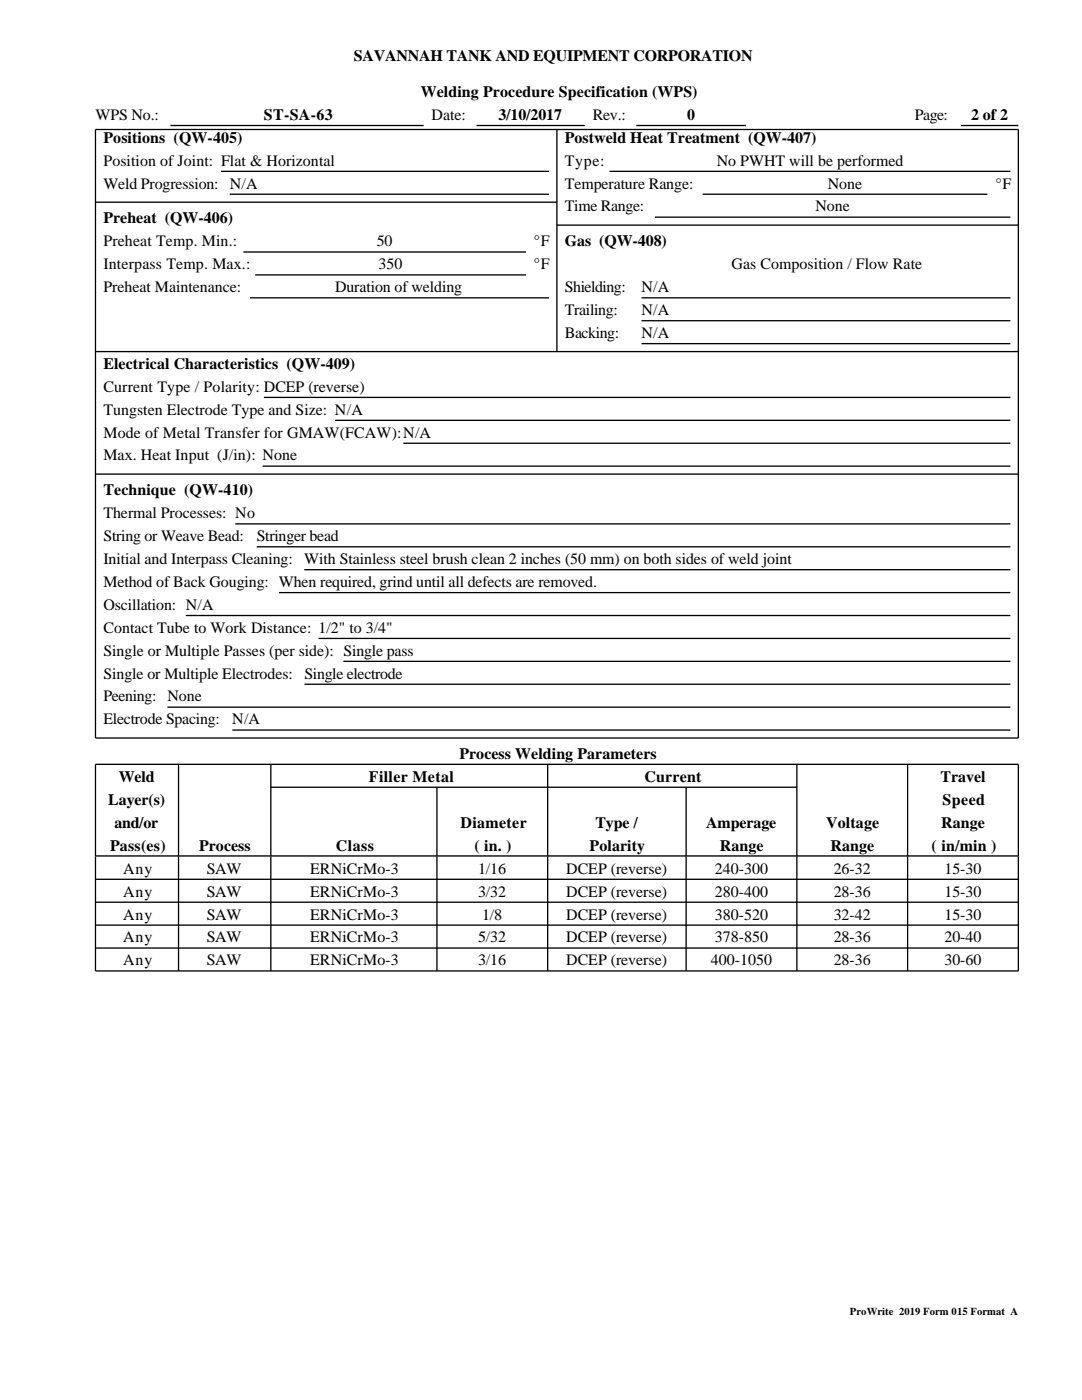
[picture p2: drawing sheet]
<svg xmlns="http://www.w3.org/2000/svg" width="216mm" height="279mm" viewBox="0 0 216 279" stroke-linecap="round" stroke-linejoin="round" font-family="sans-serif">
<defs><g id="words">
<g font-size="3.2">
<text x="70.6" y="12.2">SAVANNAH TANK AND EQUIPMENT CORPORATION</text>
<text x="19" y="23.9">WPS No.:</text>
<text x="52.6" y="23.9">ST-SA-63</text>
<text x="83.9" y="19.3">Welding Procedure Specification (WPS)</text>
<text x="86.1" y="23.9">Date:</text>
<text x="99.4" y="23.9">3/10/2017</text>
<text x="118.3" y="23.9">Rev.:</text>
<text x="137.1" y="23.9">0</text>
<text x="182.6" y="23.9">Page:</text>
<text x="193.8" y="23.9">2 of 2</text>
<text x="20.6" y="28.5">Positions (QW-405)</text>
<text x="112.7" y="28.5">Postweld Heat Treatment (QW-407)</text>
<text x="20.6" y="33.1">Position of Joint: Flat &amp; Horizontal</text>
<text x="112.7" y="33.1">Type:</text>
<text x="143" y="33.1">No PWHT will be performed</text>
<text x="20.6" y="37.6">Weld Progression: N/A</text>
<text x="112.7" y="37.6">Temperature Range:</text>
<text x="165.2" y="37.6">None</text>
<text x="198.6" y="37.6">°F</text>
<text x="20.6" y="44.6">Preheat (QW-406)</text>
<text x="112.7" y="42.2">Time Range:</text>
<text x="162.7" y="42.2">None</text>
<text x="20.6" y="49.2">Preheat Temp. Min.:</text>
<text x="20.6" y="53.7">Interpass Temp. Max.:</text>
<text x="75.2" y="49.2">50</text>
<text x="75.6" y="53.7">350</text>
<text x="106.5" y="49.2">°F</text>
<text x="106.5" y="53.7">°F</text>
<text x="112.7" y="49.2">Gas (QW-408)</text>
<text x="146" y="53.7">Gas Composition / Flow Rate</text>
<text x="20.6" y="58.3">Preheat Maintenance:</text>
<text x="66.9" y="58.3">Duration of welding</text>
<text x="112.7" y="58.3">Shielding:</text>
<text x="128" y="58.3">N/A</text>
<text x="112.7" y="62.9">Trailing:</text>
<text x="128" y="62.9">N/A</text>
<text x="112.7" y="67.4">Backing:</text>
<text x="128" y="67.4">N/A</text>
<text x="20.6" y="73.6">Electrical Characteristics (QW-409)</text>
<text x="20.6" y="78.2">Current Type / Polarity: DCEP (reverse)</text>
<text x="20.6" y="82.7">Tungsten Electrode Type and Size: N/A</text>
<text x="20.6" y="87.3">Mode of Metal Transfer for GMAW(FCAW):N/A</text>
<text x="20.6" y="91.9">Max. Heat Input (J/in): None</text>
<text x="20.6" y="98.8">Technique (QW-410)</text>
<text x="20.6" y="103.4">Thermal Processes: No</text>
<text x="20.6" y="108">String or Weave Bead:</text>
<text x="51.2" y="108">Stringer bead</text>
<text x="20.6" y="112.6">Initial and Interpass Cleaning:</text>
<text x="60.7" y="112.6">With Stainless steel brush clean 2 inches (50 mm) on both sides of weld joint</text>
<text x="20.6" y="117.1">Method of Back Gouging: When required, grind until all defects are removed.</text>
<text x="20.6" y="121.7">Oscillation: N/A</text>
<text x="20.6" y="126.3">Contact Tube to Work Distance: 1/2&quot; to 3/4&quot;</text>
<text x="20.6" y="130.8">Single or Multiple Passes (per side): Single pass</text>
<text x="20.6" y="135.4">Single or Multiple Electrodes:</text>
<text x="60.7" y="135.4">Single electrode</text>
<text x="20.6" y="140">Peening: None</text>
<text x="20.6" y="144.6">Electrode Spacing:</text>
<text x="46.4" y="144.6">N/A</text>
<text x="91.7" y="151.5">Process Welding Parameters</text>
<text x="21.6" y="160.7">Layer(s)</text>
<text x="23.7" y="156.1">Weld</text>
<text x="73.6" y="156.1">Filler Metal</text>
<text x="128.6" y="156.1">Current</text>
<text x="187.7" y="156.1">Travel</text>
<text x="188.1" y="160.7">Speed</text>
<text x="22.8" y="165.2">and/or</text>
<text x="91.9" y="165.2">Diameter</text>
<text x="118.8" y="165.2">Type /</text>
<text x="140.9" y="165.2">Amperage</text>
<text x="164.9" y="165.2">Voltage</text>
<text x="187.8" y="165.2">Range</text>
<text x="22" y="169.8">Pass(es)</text>
<text x="39.7" y="169.8">Process</text>
<text x="67" y="169.8">Class</text>
<text x="94.7" y="169.8">( in. )</text>
<text x="117.6" y="169.8">Polarity</text>
<text x="143.6" y="169.8">Range</text>
<text x="165.7" y="169.8">Range</text>
<text x="185.9" y="169.8">( in/min )</text>
<text x="24.6" y="174.4">Any</text>
<text x="24.6" y="178.9">Any</text>
<text x="41.3" y="174.4">SAW</text>
<text x="41.3" y="178.9">SAW</text>
<text x="61.9" y="174.4">ERNiCrMo-3</text>
<text x="61.9" y="178.9">ERNiCrMo-3</text>
<text x="95.4" y="174.4">1/16</text>
<text x="95.4" y="178.9">3/32</text>
<text x="113" y="174.4">DCEP (reverse)</text>
<text x="113" y="178.9">DCEP (reverse)</text>
<text x="142.7" y="174.4">240-300</text>
<text x="142.7" y="178.9">280-400</text>
<text x="166.3" y="174.4">26-32</text>
<text x="166.3" y="178.9">28-36</text>
<text x="188.4" y="174.4">15-30</text>
<text x="188.4" y="178.9">15-30</text>
<text x="24.6" y="183.5">Any</text>
<text x="41.3" y="183.5">SAW</text>
<text x="61.9" y="183.5">ERNiCrMo-3</text>
<text x="96.2" y="183.5">1/8</text>
<text x="113" y="183.5">DCEP (reverse)</text>
<text x="142.7" y="183.5">380-520</text>
<text x="166.3" y="183.5">32-42</text>
<text x="188.4" y="183.5">15-30</text>
<text x="24.6" y="188.1">Any</text>
<text x="41.3" y="188.1">SAW</text>
<text x="61.9" y="188.1">ERNiCrMo-3</text>
<text x="95.4" y="188.1">5/32</text>
<text x="113" y="188.1">DCEP (reverse)</text>
<text x="142.7" y="188.1">378-850</text>
<text x="166.3" y="188.1">28-36</text>
<text x="188.4" y="188.1">20-40</text>
<text x="24.6" y="192.7">Any</text>
<text x="41.3" y="192.7">SAW</text>
<text x="61.9" y="192.7">ERNiCrMo-3</text>
<text x="95.4" y="192.7">3/16</text>
<text x="113" y="192.7">DCEP (reverse)</text>
<text x="141.9" y="192.7">400-1050</text>
<text x="166.3" y="192.7">28-36</text>
<text x="188.4" y="192.7">30-60</text>
</g>
<text font-size="2.1" x="169.6" y="262.5">ProWrite 2019 Form 015 Format A</text>
</g></defs>
<g fill="none" stroke="#000" stroke-width=".26">
<path d="M19 25.8h184.2v121.5h-184.2zM34 25.1h50.5M44.1 34.2h65.4M45.8 38.8h63.7M95.1 25.1h21.6M111.1 25.8v44.4M121.6 34.2h80M127 25.1h21.8M140.2 38.8h56.8M191.7 25.1h11.5M19 40.4h92.1M48.6 50.3h56.3"/>
<path d="M49.9 59.4h59.6M50.9 54.9h54M111.1 44.9h92.1M128 59.4h73.6M130.7 43.3h70.9M19 70.2h184.2M52.7 79.3h148.9M128 64h73.6M128 68.6h73.6M19 94.6h184.2M52.4 93h149.2M66.8 83.9h134.8"/>
<path d="M80.5 88.5h121.1M46.9 104.6h154.7M51.2 109.1h150.4M55.7 118.3h145.9M60.7 113.7h140.9M37.1 122.8h164.5M60.7 136.6h140.9M63.5 127.4h138.1M68.5 132h133.1M19 152.5h184.2v18.3h-184.2zM33.4 141.1h168.2M35.6 152.5v18.3"/>
<path d="M46.4 145.7h155.2M54 152.5v18.3M54 157.1h105M87.2 157.1v13.7M109.3 152.5v18.3M136.9 157.1v13.7M159 152.5v18.3M181.1 152.5v18.3M19 170.9v22.9h184.2v-22.9M19 175.5h184.2M35.6 170.9v22.9M54 170.9v22.9"/>
<path d="M87.2 170.9v22.9M109.3 170.9v22.9M136.9 170.9v22.9M159 170.9v22.9M181.1 170.9v22.9M19 180.1h184.2M19 184.6h184.2M19 189.2h184.2"/>
</g>
<use href="#words"/>
</svg>
